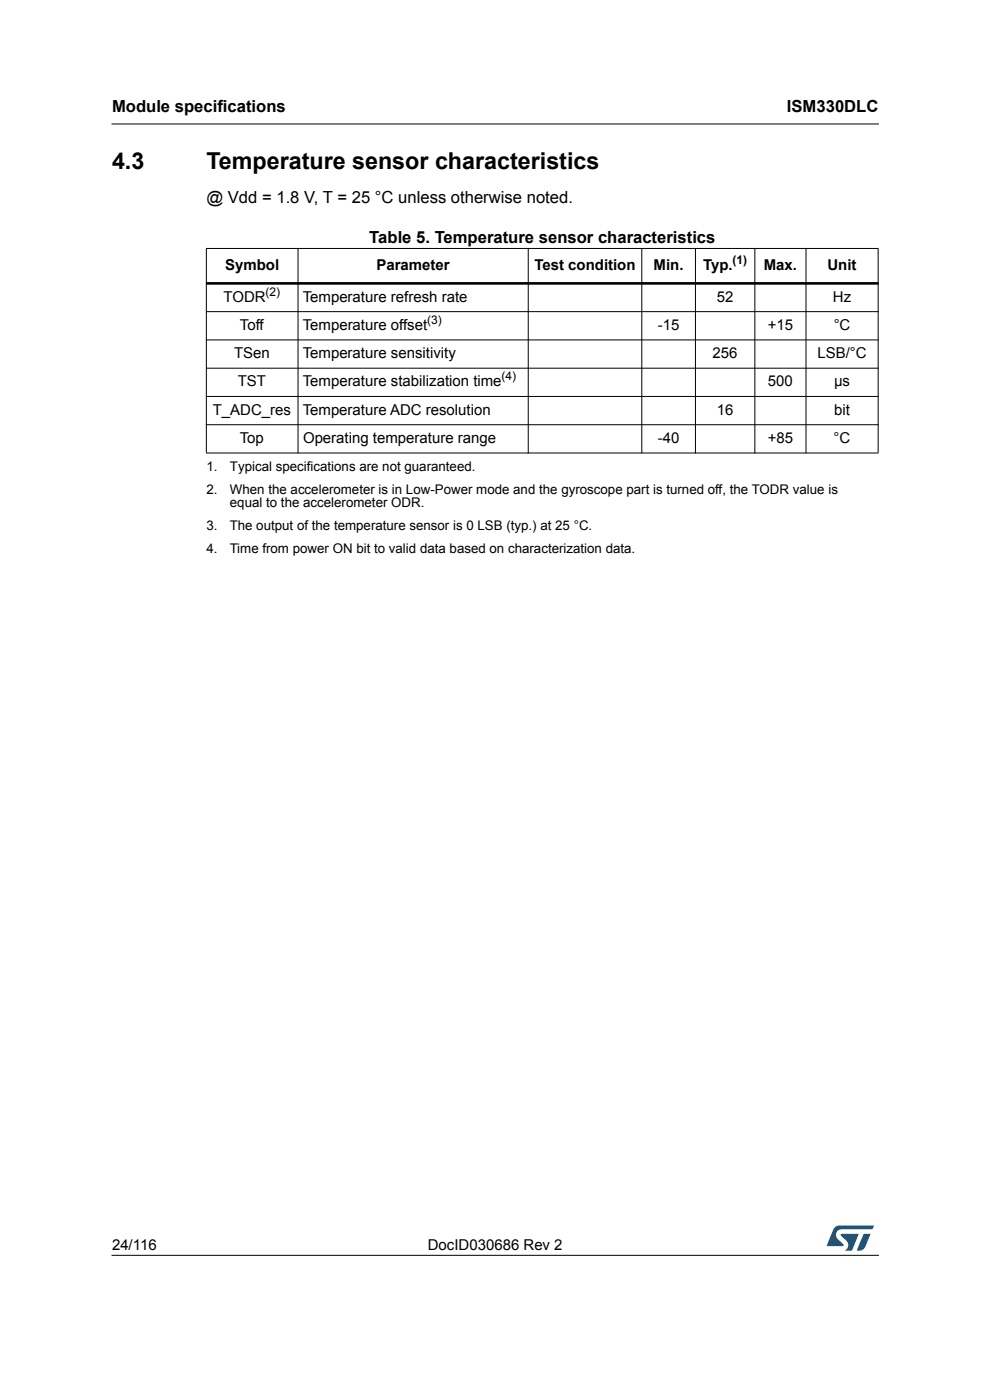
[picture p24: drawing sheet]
<svg xmlns="http://www.w3.org/2000/svg" width="210mm" height="297mm" viewBox="0 0 210 297" stroke-linecap="round" stroke-linejoin="round" font-family="sans-serif">
<defs><g id="words">
<g font-size="4.9">
<text x="23.7" y="35.9">4.3</text>
<text x="43.8" y="35.9">Temperature sensor characteristics</text>
</g>
<g font-size="3.5">
<text x="23.7" y="23.9">Module specifications</text>
<text x="166.8" y="23.9">ISM330DLC</text>
<text x="43.8" y="43.1">@ Vdd = 1.8 V, T = 25 °C unless otherwise noted.</text>
<text x="78.3" y="51.5">Table 5. Temperature sensor characteristics</text>
</g>
<g font-size="3.2">
<text x="47.7" y="57.3">Symbol</text>
<text x="79.8" y="57.3">Parameter</text>
<text x="113.3" y="57.3">Test condition</text>
<text x="138.6" y="57.3">Min.</text>
<text x="149.1" y="57.3">Typ.</text>
<text x="161.9" y="57.3">Max.</text>
<text x="175.5" y="57.3">Unit</text>
<text x="47.4" y="64">TODR</text>
<text x="64.2" y="64">Temperature refresh rate</text>
<text x="152" y="64">52</text>
<text x="176.6" y="64">Hz</text>
<text x="50.9" y="70">Toff</text>
<text x="64.2" y="70">Temperature offset</text>
<text x="139.5" y="70">-15</text>
<text x="162.8" y="70">+15</text>
<text x="176.8" y="70">°C</text>
<text x="49.6" y="76">TSen</text>
<text x="64.2" y="76">Temperature sensitivity</text>
<text x="151.1" y="76">256</text>
<text x="173.3" y="76">LSB/°C</text>
<text x="50.4" y="82">TST</text>
<text x="64.2" y="82">Temperature stabilization time</text>
<text x="162.8" y="82">500</text>
<text x="176.8" y="82">μs</text>
<text x="45.1" y="88">T_ADC_res</text>
<text x="64.2" y="88">Temperature ADC resolution</text>
<text x="152" y="88">16</text>
<text x="176.9" y="88">bit</text>
<text x="50.9" y="94">Top</text>
<text x="64.2" y="94">Operating temperature range</text>
<text x="139.5" y="94">-40</text>
<text x="162.8" y="94">+85</text>
<text x="176.8" y="94">°C</text>
<text x="23.7" y="265.1">24/116</text>
<text x="90.7" y="265.1">DocID030686 Rev 2</text>
</g>
<g font-size="2.8">
<text x="43.8" y="100">1.</text>
<text x="48.8" y="100">Typical specifications are not guaranteed.</text>
<text x="43.8" y="104.8">2.</text>
<text x="48.8" y="107.6">equal to the accelerometer ODR.</text>
<text x="48.8" y="104.8">When the accelerometer is in Low-Power mode and the gyroscope part is turned off, the TODR value is</text>
<text x="43.8" y="112.4">3.</text>
<text x="48.7" y="112.4">The output of the temperature sensor is 0 LSB (typ.) at 25 °C.</text>
<text x="43.8" y="117.3">4.</text>
<text x="48.7" y="117.3">Time from power ON bit to valid data based on characterization data.</text>
</g>
<g font-size="2.5">
<text x="155.3" y="56">(1)</text>
<text x="56.3" y="62.7">(2)</text>
<text x="90.6" y="68.7">(3)</text>
<text x="106.4" y="80.7">(4)</text>
</g>
</g></defs>
<path d="M23.7 26.3h162.5M23.7 266.3h162.5" fill="none" stroke="#000" stroke-width=".21"/>
<path d="M175.3 260h10v5.3h-10z" fill="#fff"/>
<g fill="#005189">
<path d="M176.9 260.5l1-.5 7.4 .1-.4 .7h-6.4a1.31 1.31 0 0 0-1.2 1 1.31 1.31 0 0 0 .8 1.5l.7 .6v.4h-3.5z"/>
<path d="M183.1 261.8h1.4l-.6 1.6a2.16 2.16 0 0 1-1.3 1.9l-.9-.1z"/>
<path d="M178.3 261.8h3.8l-1.4 3.4-1.6 .1a1.43 1.43 0 0 0 .6-1.8l-1.4-1.3z"/>
</g>
<g fill="#000" stroke="#000" stroke-width=".21">
<path d="M43.7 52.7h142.6zM43.7 66.1h142.6zM43.7 72.1h142.6zM43.7 78.1h142.6zM43.8 52.8v43.2zM63.2 52.6v43.6zM112 52.6v43.6zM136.1 52.6v43.6zM147.5 52.6v43.6zM160 52.6v43.6zM170.9 52.6v43.6zM186.2 52.8v43.2z"/>
<path d="M43.7 84.1h142.6zM43.7 90.1h142.6zM43.7 96.1h142.6z"/>
</g>
<path d="M43.7 60.1h142.6z" fill="#000" stroke="#000" stroke-width=".55"/>
<use href="#words"/>
</svg>
